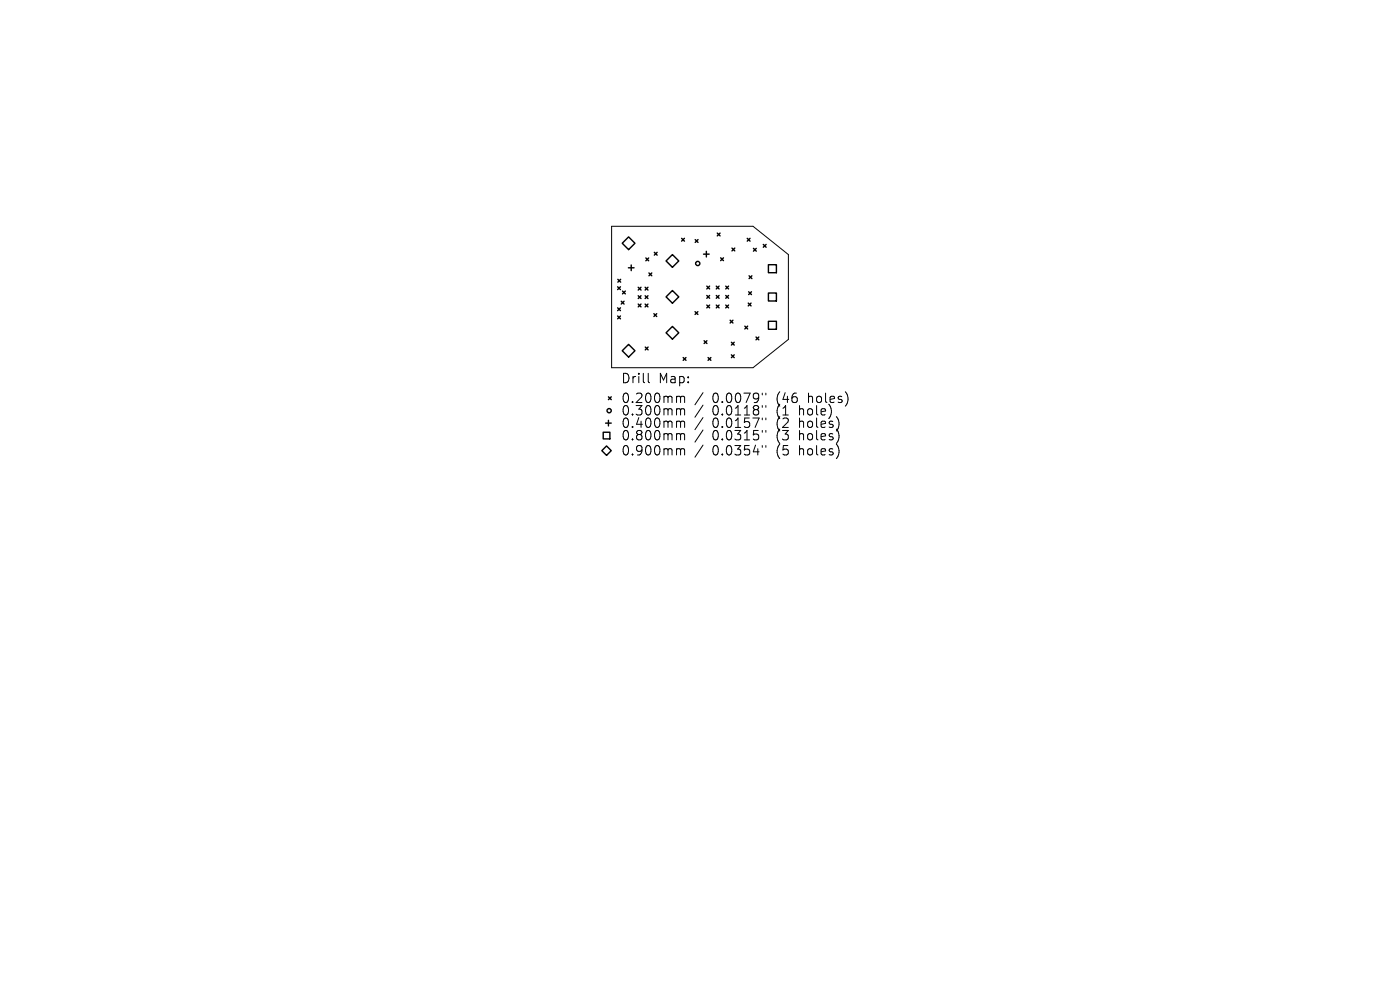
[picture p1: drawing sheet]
<svg xmlns="http://www.w3.org/2000/svg" width="297mm" height="210mm" viewBox="0 0 297 210" stroke-linecap="round" stroke-linejoin="round" font-family="sans-serif">
<defs><g id="words">
<g font-size="2.8">
<text x="131.7" y="81.6">Drill</text>
<text x="139.7" y="81.6">Map:</text>
<text x="131.7" y="85.8">0.200mm</text>
<text x="131.7" y="88.4">0.300mm</text>
<text x="151.1" y="85.8">0.0079&quot;</text>
<text x="151.1" y="88.4">0.0118&quot;</text>
<text x="164.8" y="85.8">(46</text>
<text x="164.8" y="88.4">(1</text>
<text x="169.8" y="88.4">hole)</text>
<text x="171.7" y="85.8">holes)</text>
<text x="131.7" y="91.1">0.400mm</text>
<text x="131.7" y="93.7">0.800mm</text>
<text x="151.1" y="91.1">0.0157&quot;</text>
<text x="151.1" y="93.7">0.0315&quot;</text>
<text x="164.8" y="91.1">(2</text>
<text x="164.8" y="93.7">(3</text>
<text x="169.8" y="91.1">holes)</text>
<text x="169.8" y="93.7">holes)</text>
<text x="131.7" y="96.9">0.900mm</text>
<text x="151.1" y="96.9">0.0354&quot;</text>
<text x="164.8" y="96.9">(5</text>
<text x="169.8" y="96.9">holes)</text>
</g>
</g></defs>
<g fill="none" stroke="#000" stroke-width=".21">
<path d="M129.8 48h30l7.5 6v18l-7.5 6h-30zM137.5 79.2v1.7l.3 .3M143.8 84.1l.5 .1 .1 .1M143.8 86.7l.5 .1 .1 .2M143.8 89.3l.5 .1 .1 .2M143.8 92h.3l.3 .3M143.8 95.2l.5 .1 .1 .2M144.4 84.3l.3-.2 .4 .1 .1 1.2M144.4 84.3v1.1M144.4 87v1M144.4 89.6v1.1M144.4 92.3v1"/>
<path d="M144.4 95.5v1M144.4 87l.3-.3 .4 .1 .1 1.2M144.4 89.6l.3-.3 .4 .1 .1 1.3M144.4 92.3l.3-.3 .4 .1 .1 1.2M144.4 95.5l.3-.3 .4 .1 .1 1.2M149.1 83.3l-1.7 2.6M149.1 85.9l-1.7 2.6M149.1 88.6l-1.7 2.5M149.1 91.2l-1.7 2.6M149.1 94.4l-1.7 2.6M161.7 83.4v.4M161.7 86v.4"/>
<path d="M161.7 88.7v.4M161.7 91.3v.4M161.7 94.5v.4M162.5 83.4v.4M162.5 86v.4M162.5 88.7v.4M162.5 91.3v.4M162.5 94.5v.4"/>
</g>
<g fill="none" stroke="#000" stroke-width=".3">
<path d="M131.1 59.3l.6 .6M131.7 59.3l-.6 .6M132 51.6l1.4-1.3 1.3 1.3-1.3 1.4zM133.3 56.8h1.2M133.9 56.2v1.2M137 54.7l.6 .6M137.6 54.7l-.6 .6M137.7 57.9l.6 .6M138.3 57.9l-.6 .6M138.8 53.5l.6 .6M139.4 53.5l-.6 .6M141.3 55.4l1.4-1.4 1.3 1.4-1.3 1.3z"/>
<path d="M144.6 50.6l.6 .6M145.2 50.6l-.6 .6M147.5 50.8l.6 .6M148.1 50.8l-.6 .6M149.2 53.9h1.2M149.8 53.3v1.2M152.2 49.4l.6 .6M152.8 49.4l-.6 .6M152.9 54.7l.6 .6M153.5 54.7l-.6 .6M155.3 52.6l.6 .6M155.9 52.6l-.6 .6"/>
<path d="M158.5 50.6l.6 .6M158.9 58.5l.6 .6M159.1 50.6l-.6 .6M159.5 58.5l-.6 .6M159.8 52.7l.6 .6M160.4 52.7l-.6 .6M161.9 51.8l.6 .6M162.5 51.8l-.6 .6M163 56.2h1.7v1.7h-1.7zM131 60.8l.6 .6M131 65.3l.6 .6M131 67l.6 .6"/>
<path d="M131.6 60.8l-.6 .6M131.6 65.3l-.6 .6M131.6 67l-.6 .6M131.8 63.9l.6 .6M132 74.4l1.4-1.3 1.3 1.3-1.3 1.4zM132.1 61.7l.6 .6M132.4 63.9l-.6 .6M132.7 61.7l-.6 .6M135.4 60.9l.6 .6M135.4 62.7l.6 .6M135.4 64.5l.6 .6M136 60.9l-.6 .6"/>
<path d="M136 62.7l-.6 .6M136 64.5l-.6 .6M136.9 60.9l.6 .6M136.9 62.7l.6 .6M136.9 64.5l.6 .6M136.9 73.6l.6 .6M137.5 60.9l-.6 .6M137.5 62.7l-.6 .6M137.5 64.5l-.6 .6M137.5 73.6l-.6 .6M138.7 66.5l.6 .6M139.3 66.5l-.6 .6"/>
<path d="M141.3 63l1.4-1.4 1.3 1.4-1.3 1.3zM141.3 70.6l1.4-1.4 1.3 1.4-1.3 1.3zM144.9 75.8l.6 .6M145.5 75.8l-.6 .6M147.5 66.1l.6 .6M148.1 66.1l-.6 .6M149.4 72.3l.6 .6M149.9 60.7l.6 .6M149.9 62.7l.6 .6M149.9 64.7l.6 .6M150 72.3l-.6 .6M150.2 75.8l.6 .6"/>
<path d="M150.5 60.7l-.6 .6M150.5 62.7l-.6 .6M150.5 64.7l-.6 .6M150.8 75.8l-.6 .6M152 62.7l.6 .6M152 60.7l.6 .6M152 64.7l.6 .6M152.6 60.7l-.6 .6M152.6 62.7l-.6 .6M152.6 64.7l-.6 .6M154 64.7l.6 .6M154 62.7l.6 .6"/>
<path d="M154 60.7l.6 .6M154.6 60.7l-.6 .6M154.6 62.7l-.6 .6M154.6 64.7l-.6 .6M154.9 67.9l.6 .6M155.2 72.6l.6 .6M155.2 75.3l.6 .6M155.5 67.9l-.6 .6M155.8 72.6l-.6 .6M155.8 75.3l-.6 .6M158 69.2l.6 .6M158.6 69.2l-.6 .6"/>
<path d="M158.7 64.3l.6 .6M158.8 61.9l.6 .6M159.3 64.3l-.6 .6M159.4 61.9l-.6 .6M160.4 71.5l.6 .6M161 71.5l-.6 .6M163 62.2h1.7v1.7h-1.7zM163 68.2h1.7v1.7h-1.7zM127.7 95.6l1-1 1 1-1 1zM128 91.7h1.4v1.4h-1.4zM128.5 89.8h1.2M129.1 84.2l.6 .6"/>
<path d="M129.1 89.2v1.2M129.7 84.2l-.6 .6"/>
<circle cx="148" cy="55.9" r=".45"/>
<circle cx="129.2" cy="87.1" r=".45"/>
</g>
<use href="#words"/>
</svg>
